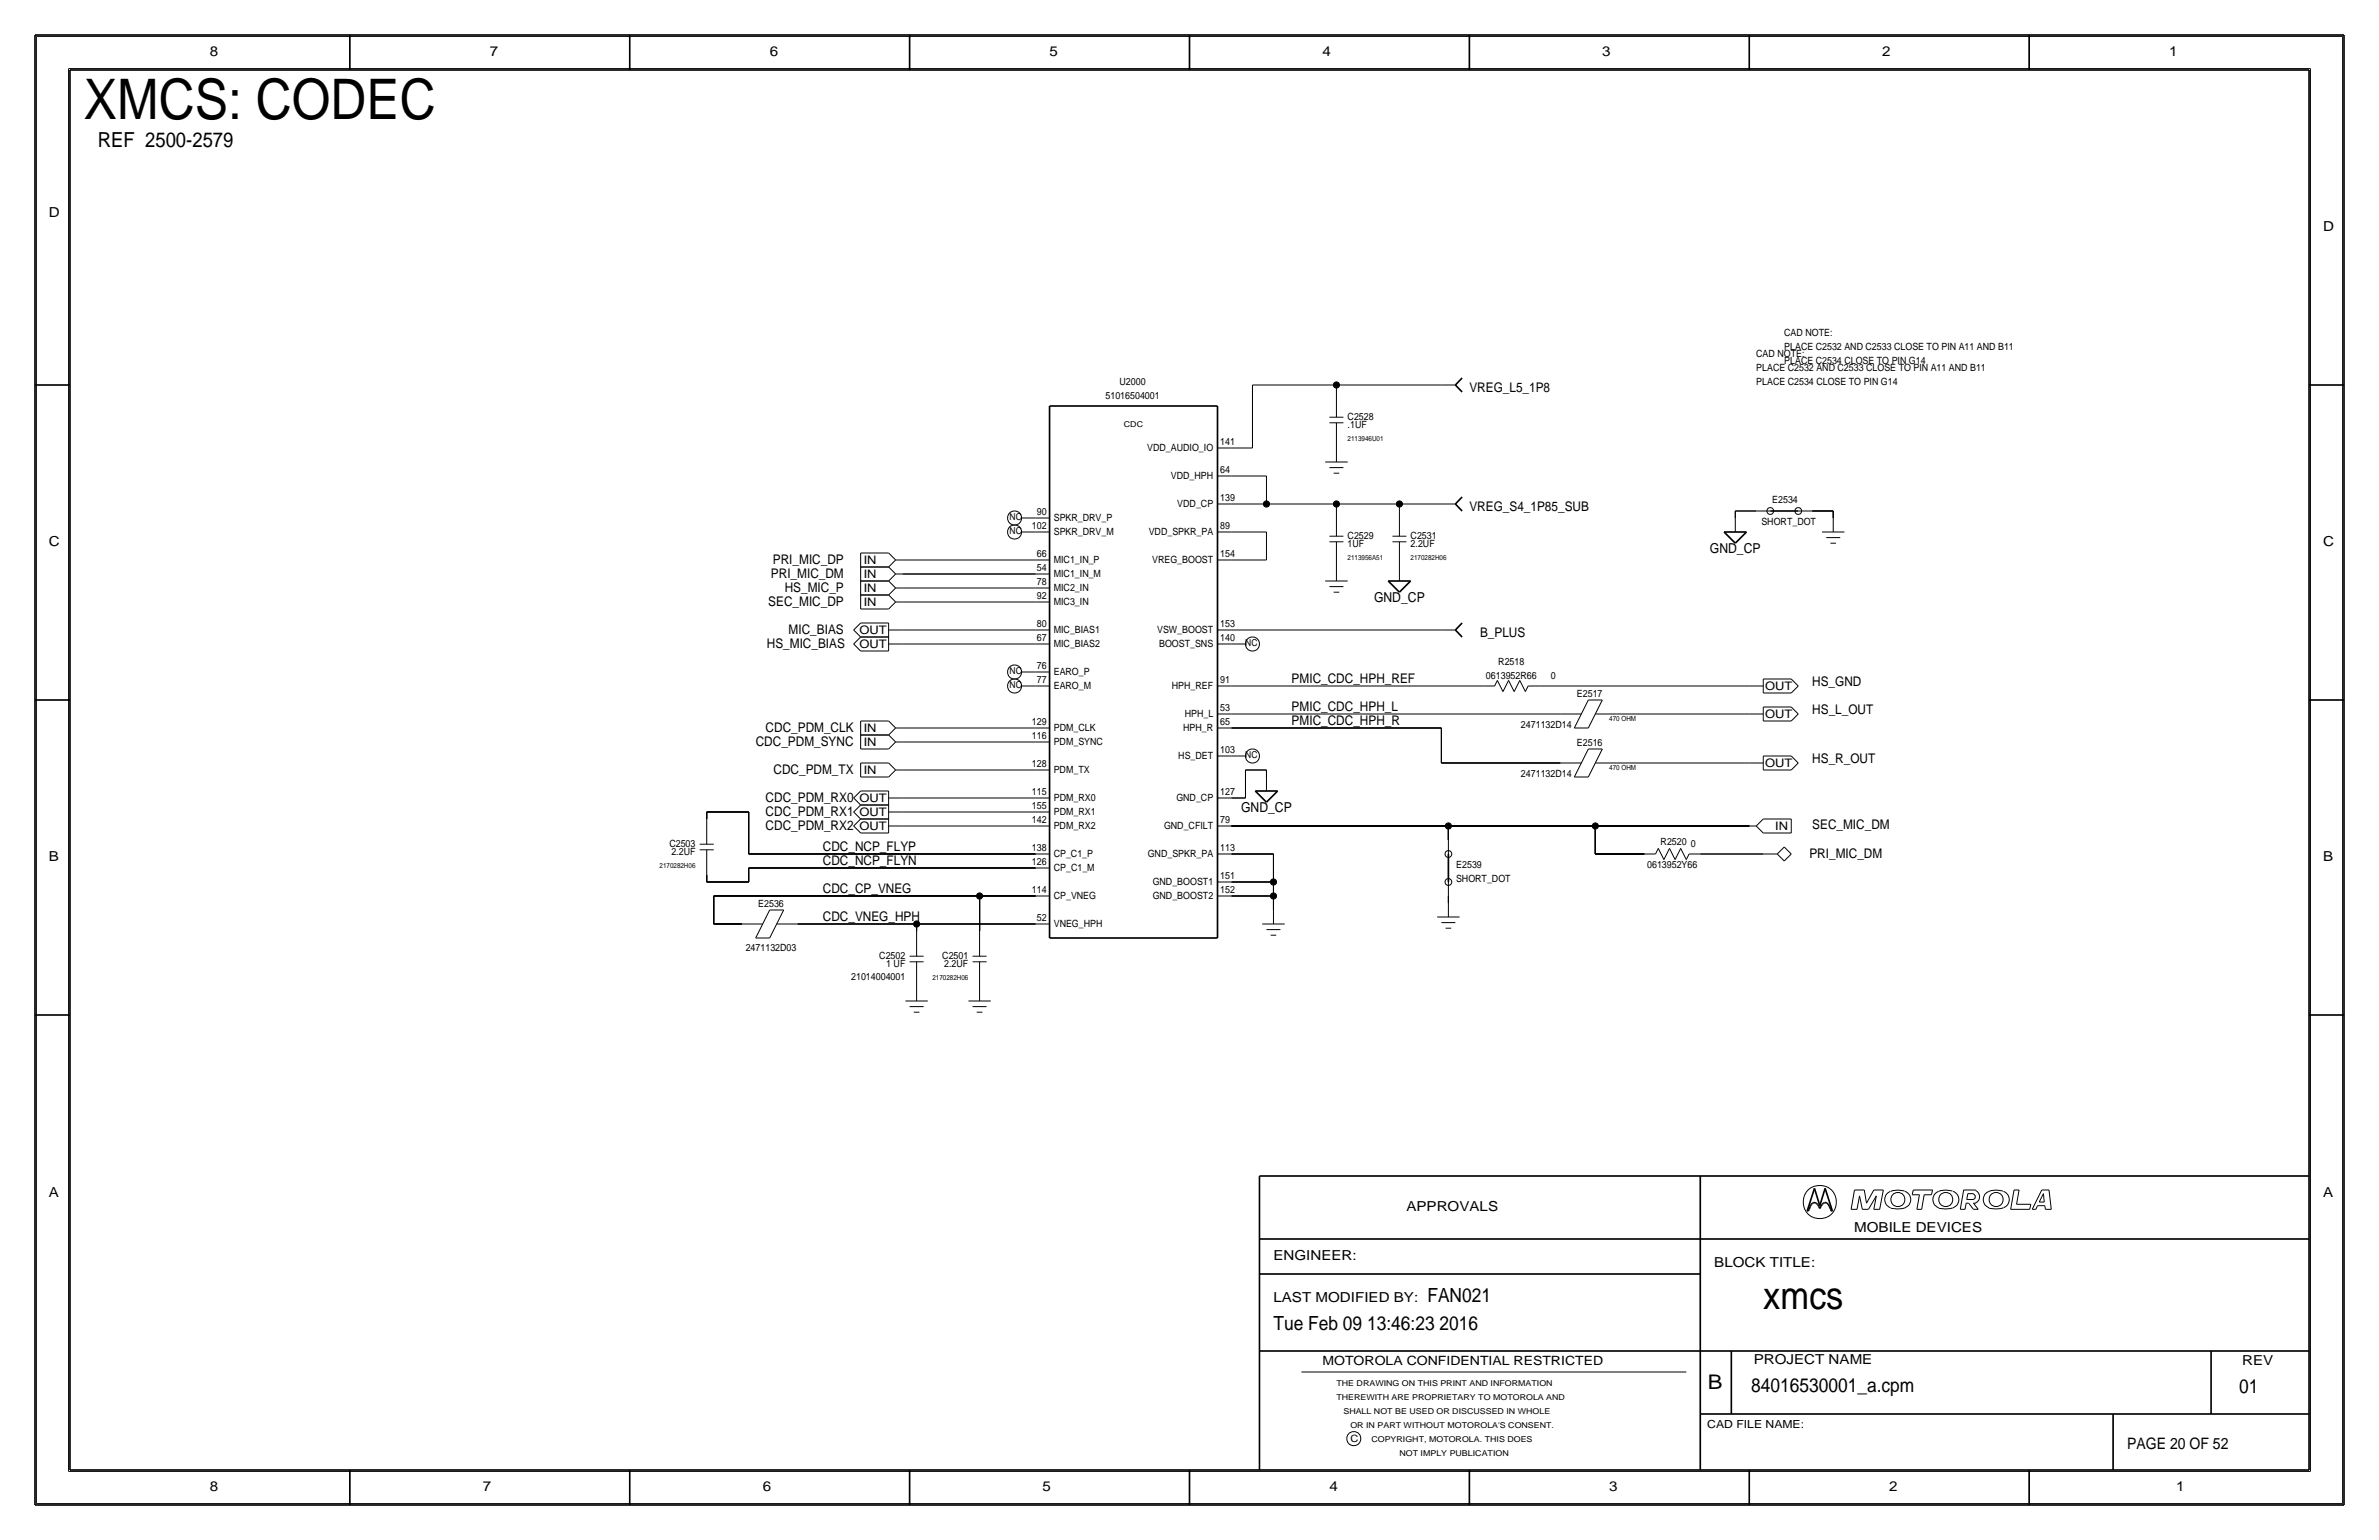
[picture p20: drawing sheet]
<svg xmlns="http://www.w3.org/2000/svg" width="432mm" height="279mm" viewBox="0 0 432 279" stroke-linecap="round" stroke-linejoin="round" font-family="sans-serif">
<defs><g id="words">
<text font-size="10.1" x="15.2" y="21.6">XMCS: CODEC</text>
<text font-size="7" x="320" y="237.5">xmcs</text>
<text font-size="3.8" x="17.8" y="26.7">REF 2500-2579</text>
<text font-size="3.7" x="310" y="252.1">B</text>
<g font-size="3.5">
<text x="259.1" y="236.2">FAN021</text>
<text x="231.1" y="241.3">Tue Feb 09 13:46:23 2016</text>
<text x="317.9" y="252.6">84016530001_a.cpm</text>
<text x="406.4" y="252.7">01</text>
</g>
<text font-size="2.9" x="386.1" y="262.9">PAGE 20 OF 52</text>
<g font-size="2.5">
<text x="38.1" y="10.2">8</text>
<text x="88.9" y="10.2">7</text>
<text x="139.7" y="10.2">6</text>
<text x="190.5" y="10.2">5</text>
<text x="240" y="10.2">4</text>
<text x="290.8" y="10.2">3</text>
<text x="341.6" y="10.2">2</text>
<text x="393.7" y="10.2">1</text>
<text x="8.9" y="39.4">D</text>
<text x="421.6" y="41.9">D</text>
<text x="8.9" y="99.1">C</text>
<text x="310.3" y="100.3">GND_CP</text>
<text x="421.6" y="99.1">C</text>
<text x="249.4" y="109.2">GND_CP</text>
<text x="225.3" y="147.3">GND_CP</text>
<text x="8.9" y="156.2">B</text>
<text x="421.6" y="156.2">B</text>
<text x="8.9" y="217.2">A</text>
<text x="255.3" y="219.7">APPROVALS</text>
<text x="421.6" y="217.2">A</text>
<text x="336.5" y="223.5">MOBILE DEVICES</text>
<text x="231.1" y="228.6">ENGINEER:</text>
<text x="311.1" y="229.9">BLOCK TITLE:</text>
<text x="231.1" y="236.2">LAST MODIFIED BY:</text>
<text x="318.3" y="247.5">PROJECT NAME</text>
<text x="407" y="247.6">REV</text>
<text x="38.1" y="270.5">8</text>
<text x="87.6" y="270.5">7</text>
<text x="138.4" y="270.5">6</text>
<text x="189.2" y="270.5">5</text>
<text x="241.3" y="270.5">4</text>
<text x="292.1" y="270.5">3</text>
<text x="342.9" y="270.5">2</text>
<text x="395" y="270.5">1</text>
</g>
<g font-size="2.4">
<text x="266.7" y="71.1">VREG_L5_1P8</text>
<text x="266.7" y="92.7">VREG_S4_1P85_SUB</text>
<text x="139.9" y="104.9">PRI_MIC_DM</text>
<text x="140.3" y="102.4">PRI_MIC_DP</text>
<text x="142.4" y="107.4">HS_MIC_P</text>
<text x="139.5" y="110">SEC_MIC_DP</text>
<text x="139.2" y="117.6">HS_MIC_BIAS</text>
<text x="143.1" y="115.1">MIC_BIAS</text>
<text x="268.6" y="115.6">B_PLUS</text>
<text x="234.4" y="124">PMIC_CDC_HPH_REF</text>
<text x="328.9" y="124.5">HS_GND</text>
<text x="234.4" y="129">PMIC_CDC_HPH_L</text>
<text x="234.4" y="131.6">PMIC_CDC_HPH_R</text>
<text x="328.9" y="129.5">HS_L_OUT</text>
<text x="137.2" y="135.4">CDC_PDM_SYNC</text>
<text x="139" y="132.8">CDC_PDM_CLK</text>
<text x="140.4" y="140.5">CDC_PDM_TX</text>
<text x="328.9" y="138.4">HS_R_OUT</text>
<text x="139" y="148.1">CDC_PDM_RX1</text>
<text x="139" y="145.5">CDC_PDM_RX0</text>
<text x="139" y="150.6">CDC_PDM_RX2</text>
<text x="149.3" y="154.4">CDC_NCP_FLYP</text>
<text x="328.4" y="155.7">PRI_MIC_DM</text>
<text x="328.9" y="150.4">SEC_MIC_DM</text>
<text x="149.3" y="157">CDC_NCP_FLYN</text>
<text x="149.3" y="167.1">CDC_VNEG_HPH</text>
<text x="149.4" y="162.1">CDC_CP_VNEG</text>
</g>
<text font-size="2.3" x="240" y="247.6">MOTOROLA CONFIDENTIAL RESTRICTED</text>
<g font-size="2.1">
<text x="156.8" y="104.9">IN</text>
<text x="156.8" y="102.3">IN</text>
<text x="156.8" y="107.4">IN</text>
<text x="156.8" y="109.9">IN</text>
<text x="156" y="117.7">OUT</text>
<text x="156" y="115.1">OUT</text>
<text x="320.4" y="125.3">OUT</text>
<text x="320.4" y="130.4">OUT</text>
<text x="156.8" y="132.8">IN</text>
<text x="156.8" y="135.3">IN</text>
<text x="156.8" y="140.4">IN</text>
<text x="320.4" y="139.2">OUT</text>
<text x="156" y="145.6">OUT</text>
<text x="156" y="148.1">OUT</text>
<text x="156" y="150.7">OUT</text>
<text x="322.2" y="150.6">IN</text>
</g>
<text font-size="2" x="309.9" y="259.1">CAD FILE NAME:</text>
<g font-size="1.8">
<text x="318.8" y="64.8">CAD NOTE:</text>
<text x="323.8" y="61">CAD NOTE:</text>
<text x="323.8" y="63.5">PLACE C2532 AND C2533 CLOSE TO PIN A11 AND B11</text>
<text x="203.2" y="69.8">U2000</text>
<text x="318.8" y="67.3">PLACE C2532 AND C2533 CLOSE TO PIN A11 AND B11</text>
<text x="318.8" y="69.8">PLACE C2534 CLOSE TO PIN G14</text>
<text x="323.8" y="66">PLACE C2534 CLOSE TO PIN G14</text>
<text x="200.7" y="72.4">51016504001</text>
<text x="244.6" y="77.7">.1UF</text>
<text x="244.6" y="76.2">C2528</text>
<text x="208.2" y="81.9">VDD_AUDIO_IO</text>
<text x="221.5" y="80.8">141</text>
<text x="212.5" y="87">VDD_HPH</text>
<text x="221.5" y="85.9">64</text>
<text x="188.2" y="93.5">90</text>
<text x="191.3" y="94.6">SPKR_DRV_P</text>
<text x="213.7" y="92">VDD_CP</text>
<text x="221.5" y="90.9">139</text>
<text x="319.7" y="95.2">SHORT_DOT</text>
<text x="321.7" y="91.2">E2534</text>
<text x="187.3" y="96">102</text>
<text x="188.2" y="101.1">66</text>
<text x="191.3" y="97.1">SPKR_DRV_M</text>
<text x="208.5" y="97.1">VDD_SPKR_PA</text>
<text x="221.5" y="101.1">154</text>
<text x="221.5" y="96">89</text>
<text x="244.6" y="99.3">1UF</text>
<text x="244.6" y="97.8">C2529</text>
<text x="256" y="99.3">2.2UF</text>
<text x="256" y="97.8">C2531</text>
<text x="188.2" y="106.2">78</text>
<text x="188.2" y="103.6">54</text>
<text x="191.3" y="102.2">MIC1_IN_P</text>
<text x="191.3" y="104.8">MIC1_IN_M</text>
<text x="191.3" y="107.3">MIC2_IN</text>
<text x="209.1" y="102.2">VREG_BOOST</text>
<text x="188.2" y="113.8">80</text>
<text x="188.2" y="108.7">92</text>
<text x="191.3" y="109.8">MIC3_IN</text>
<text x="221.5" y="113.8">153</text>
<text x="188.2" y="116.3">67</text>
<text x="191.3" y="114.9">MIC_BIAS1</text>
<text x="191.3" y="117.5">MIC_BIAS2</text>
<text x="210" y="114.9">VSW_BOOST</text>
<text x="210.4" y="117.5">BOOST_SNS</text>
<text x="221.5" y="116.3">140</text>
<text x="188.2" y="121.4">76</text>
<text x="188.2" y="123.9">77</text>
<text x="191.3" y="122.5">EARO_P</text>
<text x="191.3" y="125.1">EARO_M</text>
<text x="212.7" y="125.1">HPH_REF</text>
<text x="221.5" y="124">91</text>
<text x="269.7" y="123.2">0613952R66</text>
<text x="272" y="120.6">R2518</text>
<text x="281.5" y="123.2">0</text>
<text x="187.3" y="131.6">129</text>
<text x="215" y="130.1">HPH_L</text>
<text x="221.5" y="131.6">65</text>
<text x="221.5" y="129">53</text>
<text x="286.2" y="126.5">E2517</text>
<text x="187.3" y="134.1">116</text>
<text x="191.3" y="135.2">PDM_SYNC</text>
<text x="191.3" y="132.7">PDM_CLK</text>
<text x="213.9" y="137.8">HS_DET</text>
<text x="214.8" y="132.7">HPH_R</text>
<text x="221.5" y="136.7">103</text>
<text x="276.1" y="132.1">2471132D14</text>
<text x="286.2" y="135.4">E2516</text>
<text x="187.3" y="139.2">128</text>
<text x="191.3" y="140.3">PDM_TX</text>
<text x="276.1" y="141">2471132D14</text>
<text x="187.3" y="149.3">142</text>
<text x="187.3" y="146.8">155</text>
<text x="187.3" y="144.3">115</text>
<text x="191.3" y="145.4">PDM_RX0</text>
<text x="191.3" y="147.9">PDM_RX1</text>
<text x="213.5" y="145.4">GND_CP</text>
<text x="221.5" y="144.3">127</text>
<text x="221.5" y="149.3">79</text>
<text x="121.5" y="153.7">C2503</text>
<text x="121.9" y="155.2">2.2UF</text>
<text x="187.3" y="154.4">138</text>
<text x="191.3" y="150.5">PDM_RX2</text>
<text x="191.3" y="155.6">CP_C1_P</text>
<text x="208.3" y="155.6">GND_SPKR_PA</text>
<text x="211.3" y="150.5">GND_CFILT</text>
<text x="221.5" y="154.4">113</text>
<text x="301.4" y="153.3">R2520</text>
<text x="306.9" y="153.7">0</text>
<text x="187.3" y="157">126</text>
<text x="191.3" y="158.1">CP_C1_M</text>
<text x="209.2" y="160.6">GND_BOOST1</text>
<text x="221.5" y="159.5">151</text>
<text x="264.3" y="160">SHORT_DOT</text>
<text x="264.3" y="157.5">E2539</text>
<text x="299" y="157.5">0613952Y66</text>
<text x="137.6" y="164.6">E2536</text>
<text x="187.3" y="162">114</text>
<text x="188.2" y="167.1">52</text>
<text x="191.3" y="163.2">CP_VNEG</text>
<text x="209.2" y="163.2">GND_BOOST2</text>
<text x="221.5" y="162">152</text>
<text x="135.3" y="172.5">2471132D03</text>
<text x="159.6" y="174">C2502</text>
<text x="171" y="174">C2501</text>
<text x="191.3" y="168.2">VNEG_HPH</text>
<text x="154.5" y="177.8">21014004001</text>
<text x="160.9" y="175.5">1 UF</text>
<text x="171.4" y="175.5">2.2UF</text>
<text x="245.1" y="261.6">C</text>
</g>
<g font-size="1.7">
<text x="183.2" y="94.4">NC</text>
<text x="183.2" y="96.9">NC</text>
<text x="226" y="117.2">NC</text>
<text x="183.2" y="124.9">NC</text>
<text x="183.2" y="122.3">NC</text>
<text x="226" y="137.6">NC</text>
</g>
<g font-size="1.5">
<text x="204" y="77.5">CDC</text>
<text x="242.6" y="251.5">THE DRAWING ON THIS PRINT AND INFORMATION</text>
<text x="242.6" y="254">THEREWITH ARE PROPRIETARY TO MOTOROLA AND</text>
<text x="243.8" y="256.5">SHALL NOT BE USED OR DISCUSSED IN WHOLE</text>
<text x="245.1" y="259.1">OR IN PART WITHOUT MOTOROLA'S CONSENT.</text>
<text x="248.9" y="261.6">COPYRIGHT, MOTOROLA. THIS DOES</text>
<text x="254" y="264.2">NOT IMPLY PUBLICATION</text>
</g>
<g font-size="1.3">
<text x="244.6" y="80">2113946U01</text>
<text x="244.6" y="101.6">2113956A51</text>
<text x="256" y="101.6">2170282H06</text>
<text x="292.1" y="130.8">470 OHM</text>
<text x="292.1" y="139.7">470 OHM</text>
<text x="119.7" y="157.5">2170282H06</text>
<text x="169.2" y="177.8">2170282H06</text>
</g>
</g></defs>
<!-- layer: Nets -->
<g fill="none" stroke="#000" stroke-width=".18">
<path d="M227.3 69.8h15.3zM227.3 69.8v11.5zM242.6 69.8v1.3zM242.6 69.8h19zM223.5 96.5h6.4zM223.5 86.4h6.4zM223.5 91.4h6.4zM223.5 81.3h3.8zM229.9 96.5v5.1zM229.9 91.4h12.7zM229.9 86.4v5zM242.6 91.4v1.3z"/>
<path d="M242.6 91.4h11.4zM254 91.4h7.6zM254 91.4v1.3zM315 92.7h3.8zM315 92.7v1.3zM328.9 92.7h3.8zM332.7 92.7v1.3zM163.8 116.8h24.2zM163.8 114.3h24.2zM163.8 104.1h24.2zM163.8 101.6h24.2zM163.8 106.7h24.2z"/>
<path d="M163.8 109.2h24.2zM223.5 114.3h38.1zM223.5 101.6h6.4zM163.8 132.1h24.2zM163.8 134.6h24.2zM163.8 139.7h24.2zM223.5 124.5h45.7zM223.5 129.5h59.7zM223.5 132.1h38.1zM226.1 139.7h3.8zM226.1 139.7v5.1zM229.9 139.7v1.3z"/>
<path d="M261.6 138.4h21.6zM261.6 132.1v6.3zM279.4 124.5h38.1zM293.4 138.4h24.1zM293.4 129.5h24.1zM128.3 147.3h7.6zM128.3 147.3v1.3zM128.3 158.8v1.2zM135.9 147.3v7.6zM135.9 154.9h52.1zM135.9 157.5h52.1zM135.9 157.5v2.5z"/>
<path d="M163.8 147.3h24.2zM163.8 144.8h24.2zM163.8 149.9h24.2zM223.5 154.9h7.6zM223.5 149.9h39.4zM223.5 144.8h2.6zM231.1 154.9v5.1zM262.9 149.9v2.5zM262.9 149.9h26.7zM289.6 149.9v5zM289.6 154.9h8.8zM289.6 149.9h27.9z"/>
<path d="M308.6 154.9h11.4zM128.3 160h7.6zM129.5 162.6h48.3zM129.5 162.6v5zM129.5 167.6h5.1zM144.8 167.6h21.6zM166.4 167.6h21.6zM166.4 167.6v1.3zM177.8 162.6h10.2zM177.8 162.6v6.3zM223.5 162.6h7.6zM223.5 160h7.6z"/>
<path d="M231.1 162.6v2.5zM231.1 160v2.6zM262.9 162.6v1.2z"/>
</g>
<g fill="#000" stroke="#000" stroke-width=".18">
<circle cx="242.6" cy="69.8" r=".56"/>
<circle cx="229.9" cy="91.4" r=".56"/>
<circle cx="242.6" cy="91.4" r=".56"/>
<circle cx="254" cy="91.4" r=".56"/>
<circle cx="262.9" cy="149.9" r=".56"/>
<circle cx="289.6" cy="149.9" r=".56"/>
<circle cx="166.4" cy="167.6" r=".56"/>
<circle cx="177.8" cy="162.6" r=".56"/>
<circle cx="231.1" cy="160" r=".56"/>
<circle cx="231.1" cy="162.6" r=".56"/>
</g>
<!-- layer: Components -->
<g fill="none" stroke="#000" stroke-width=".18">
<path d="M241.3 76.7h2.5zM241.3 75.7h2.5zM242.6 76.7v4.6zM242.6 71.1v4.6zM261.6 69.8h2.6zM185.4 96.5h2.6zM185.4 94h2.6zM188 94h2.5zM188 96.5h2.5zM221 91.4h2.5zM221 86.4h2.5zM221 81.3h2.5z"/>
<path d="M221 96.5h2.5zM240.5 83.8h4.1zM241.3 98.3h2.5zM241.3 84.8h2.5zM241.3 97.3h2.5zM242.1 85.9h1zM242.6 81.3v2.5zM242.6 98.3v4.6zM242.6 92.7v4.6zM252.7 97.3h2.6zM252.7 98.3h2.6zM254 98.3v4.6z"/>
<path d="M254 92.7v4.6zM261.6 91.4h2.6zM315 94v2.5zM318.8 92.7h2.5zM326.4 92.7h2.5zM330.7 96.5h4.1zM331.5 97.5h2.5zM332.2 98.6h1zM332.7 94v2.5zM154.9 116.8l1.3 1.3zM154.9 114.3l1.3 1.3zM156.2 115.6h5.1z"/>
<path d="M156.2 118.1h5.1zM156.2 113h5.1zM156.2 115.6l-1.3 1.2zM156.2 102.9h5.1zM156.2 102.9v2.5zM156.2 105.4h5.1zM156.2 100.3h5.1zM156.2 100.3v2.6zM156.2 105.4v2.5zM156.2 107.9h5.1zM156.2 107.9v2.6zM156.2 110.5h5.1z"/>
<path d="M156.2 113l-1.3 1.3zM161.3 116.8h2.5zM161.3 115.6v2.5zM161.3 102.9l1.3 1.2zM161.3 100.3l1.3 1.3zM161.3 105.4l1.3 1.3zM161.3 107.9l1.3 1.3zM161.3 114.3h2.5zM161.3 113v2.6zM162.6 104.1h1.2zM162.6 101.6h1.2zM162.6 106.7h1.2z"/>
<path d="M162.6 109.2h1.2zM162.6 104.1l-1.3 1.3zM162.6 101.6l-1.3 1.3zM162.6 106.7l-1.3 1.2zM162.6 109.2l-1.3 1.3zM188 116.8h2.5zM188 114.3h2.5zM188 109.2h2.5zM188 106.7h2.5zM188 104.1h2.5zM188 101.6h2.5zM221 114.3h2.5z"/>
<path d="M221 116.8h2.5zM221 101.6h2.5zM223.5 116.8h2.6zM240.5 105.4h4.1zM241.3 106.4h2.5zM242.1 107.4h1zM242.6 102.9v2.5zM254 102.9v2.5zM261.6 114.3h2.6zM156.2 130.8h5.1zM156.2 130.8v2.5zM156.2 133.3h5.1z"/>
<path d="M156.2 133.3v2.6zM156.2 135.9h5.1zM156.2 138.4h5.1zM156.2 138.4v2.6zM161.3 130.8l1.3 1.3zM161.3 133.3l1.3 1.3zM161.3 138.4l1.3 1.3zM162.6 132.1h1.2zM162.6 134.6h1.2zM162.6 139.7h1.2zM162.6 132.1l-1.3 1.2zM162.6 134.6l-1.3 1.3z"/>
<path d="M162.6 139.7l-1.3 1.3zM185.4 124.5h2.6zM185.4 121.9h2.6zM188 139.7h2.5zM188 134.6h2.5zM188 132.1h2.5zM188 124.5h2.5zM188 121.9h2.5zM221 137.2h2.5zM221 132.1h2.5zM221 129.5h2.5zM221 124.5h2.5z"/>
<path d="M223.5 137.2h2.6zM269.2 124.5h2.1zM271.8 123.4l-.5 1.1zM271.8 123.4l1 2.1zM273.8 123.4l-1 2.1zM273.8 123.4l1 2.1zM275.8 123.4l-1 2.1zM275.8 123.4l1.1 2.1zM277.4 124.5l-.5 1zM277.4 124.5h2zM283.2 138.4h3.8zM283.2 129.5h3.8z"/>
<path d="M285.8 132.1h2.5zM288.3 135.9l-2.5 5.1zM288.3 127l-2.5 5.1zM288.3 135.9h2.5zM288.3 127h2.5zM289.6 138.4h3.8zM289.6 129.5h3.8zM290.8 135.9l-2.5 5.1zM290.8 127l-2.5 5.1zM317.5 124.5h2.5zM317.5 129.5h2.5zM317.5 138.4h2.5z"/>
<path d="M320 123.2h5.1zM320 125.7h5.1zM320 123.2v2.5zM320 128.3h5.1zM320 130.8h5.1zM320 128.3v2.5zM320 137.2h5.1zM320 139.7h5.1zM320 137.2v2.5zM325.1 123.2l1.3 1.3zM325.1 128.3l1.3 1.2zM325.1 137.2l1.3 1.2z"/>
<path d="M326.4 124.5l-1.3 1.2zM326.4 129.5l-1.3 1.3zM326.4 138.4l-1.3 1.3zM127 154.2h2.5zM127 153.2h2.5zM128.3 154.2v4.6zM128.3 148.6v4.6zM154.9 144.8l1.3 1.2zM154.9 147.3l1.3 1.3zM154.9 149.9l1.3 1.2zM156.2 143.5h5.1zM156.2 146h5.1z"/>
<path d="M156.2 148.6h5.1zM156.2 151.1h5.1zM156.2 143.5l-1.3 1.3zM156.2 141h5.1zM156.2 146l-1.3 1.3zM156.2 148.6l-1.3 1.3zM161.3 144.8h2.5zM161.3 143.5v2.5zM161.3 147.3h2.5zM161.3 146v2.6zM161.3 149.9h2.5zM161.3 148.6v2.5z"/>
<path d="M188 157.5h2.5zM188 154.9h2.5zM188 149.9h2.5zM188 147.3h2.5zM188 144.8h2.5zM221 154.9h2.5zM221 149.9h2.5zM221 144.8h2.5zM229.9 141v2.5zM262.9 152.4v2.5zM285.8 141h2.5zM298.5 154.9h2z"/>
<path d="M301 153.9l-.5 1zM301 153.9l1 2.1zM303 153.9l-1 2.1zM303 153.9l1 2.1zM305.1 153.9l-1.1 2.1zM305.1 153.9l1 2.1zM306.6 154.9l-.5 1.1zM306.6 154.9h2zM317.5 149.9h1.3zM318.8 149.9l1.2 1.2zM320 148.6h5.1zM320 151.1h5.1z"/>
<path d="M320 154.9h2.6zM320 148.6l-1.2 1.3zM322.6 154.9l1.3 1.3zM323.8 153.7l1.3 1.2zM323.9 153.7l-1.3 1.2zM325.1 154.9l-1.3 1.3zM325.1 148.6v2.5zM134.6 167.6h3.8zM137.2 170.2h2.5zM139.7 165.1h2.5zM139.7 165.1l-2.5 5.1zM141 167.6h3.8z"/>
<path d="M142.2 165.1l-2.5 5.1zM165.1 174.5h2.5zM165.1 173.5h2.5zM166.4 179.1v2.5zM166.4 174.5v4.6zM166.4 168.9v4.6zM176.5 173.5h2.6zM176.5 174.5h2.6zM177.8 174.5v4.6zM177.8 168.9v4.6zM177.8 179.1v2.5zM188 167.6h2.5z"/>
<path d="M188 162.6h2.5zM221 162.6h2.5zM221 160h2.5zM229.1 167.6h4.1zM229.9 168.7h2.5zM230.6 169.7h1zM231.1 165.1v2.5zM260.9 166.4h4zM261.6 167.4h2.6zM262.4 168.4h1zM262.9 160v2.6zM262.9 163.8v2.6z"/>
<path d="M164.3 181.6h4.1zM165.1 182.6h2.5zM165.9 183.6h1zM175.8 181.6h4zM176.5 182.6h2.6zM177.3 183.6h1z"/>
<circle cx="184.1" cy="96.5" r="1.28"/>
<circle cx="184.1" cy="94" r="1.28"/>
<circle cx="321.3" cy="92.7" r=".61"/>
<circle cx="326.4" cy="92.7" r=".61"/>
<circle cx="227.3" cy="116.9" r="1.28"/>
<circle cx="184.1" cy="124.5" r="1.28"/>
<circle cx="184.1" cy="121.9" r="1.28"/>
<circle cx="227.3" cy="137.2" r="1.28"/>
<circle cx="262.9" cy="154.9" r=".61"/>
<circle cx="262.9" cy="160" r=".61"/>
</g>
<g fill="none" stroke="#000" stroke-width=".3">
<path d="M190.5 73.7h30.5zM190.5 73.7v96.5zM221 73.7v96.5zM264.2 69.8l1.2 1.3zM265.4 68.6l-1.2 1.3zM264.2 91.4l1.2 1.3zM265.4 90.2l-1.2 1.2zM312.9 96.5h4.1zM312.9 96.5l2.1 2.1zM315 98.6l2-2.1zM321.3 92.7h5.1zM252 105.4h4z"/>
<path d="M252 105.4l2 2zM254 107.4l2-2zM264.2 114.3l1.2 1.3zM265.4 113l-1.2 1.3zM227.8 143.5h4.1zM227.8 143.5l2.1 2zM229.9 145.5l2-2zM262.9 154.9v5.1zM190.5 170.2h30.5z"/>
</g>
<!-- layer: Page Border and Title Block -->
<g fill="none" stroke="#000" stroke-width=".3">
<path d="M6.3 6.4v266.7zM6.4 6.4h419zM12.7 12.7h406.4zM12.7 12.7v254zM63.5 6.4v6.3zM114.3 6.4v6.3zM165.1 6.4v6.3zM215.9 6.3v6.4zM266.7 6.4v6.3zM317.5 6.4v6.3zM368.3 6.4v6.3zM419.1 12.7v254z"/>
<path d="M425.4 6.4v266.7zM6.3 69.8h6.4zM419.1 69.8h6.3zM6.3 127h6.4zM419.1 127h6.3zM6.3 184.1h6.4zM419.1 184.1h6.3zM228.6 213.4v53.3zM228.6 213.4h190.5zM308.6 213.4v53.3zM328 219.7h.2zM328.4 219.4l-.2 .3z"/>
<path d="M328.6 218.8l-.2 .6zM328.8 218.5l-.2 .3zM329 218.3l.2-.1zM329 218.3l-.2 .2zM329.2 218.2h.2zM329.3 215.6l-1.3 4.1zM329.3 215.6l1 3.1zM329.4 218.2l.2 .1zM329.6 218.3l.3 .2zM329.9 218.5l.2 .3zM330.1 218.8l.2 .5zM330.5 218.8l-.2 .5z"/>
<path d="M330.8 218.5l-.3 .3zM331 218.3l-.2 .2zM331 218.3l.2-.1zM331.2 218.2h.2zM331.3 215.6l1.3 4.1zM331.3 215.6l-1 3.1zM331.4 218.2l.2 .1zM331.6 218.3l.2 .2zM331.8 218.5l.2 .3zM332 218.8l.3 .6zM332.3 219.4l.1 .3zM332.4 219.7h.2z"/>
<path d="M228.6 231.1h80zM228.6 224.8h190.5zM228.6 245.1h190.5zM308.6 256.5h110.5zM314.2 245.1v11.4zM383.5 256.5v10.2zM401.3 245.1v11.4zM6.4 273h419zM12.7 266.7h406.4zM63.5 266.7v6.4zM114.3 266.7v6.4zM165.1 266.7v6.4z"/>
<path d="M215.9 266.7v6.3zM266.7 266.7v6.4zM317.5 266.7v6.4zM368.3 266.7v6.4z"/>
</g>
<g fill="none" stroke="#000" stroke-width=".18">
<path d="M6.6 6.6h418.6zM6.6 6.6v266.2zM12.4 12.4v254.6zM12.4 12.4h407zM419.4 12.4v254.6zM425.2 6.6v266.2zM336 219.4h1.1zM336.6 215.9h1.8zM336.6 215.9l-.6 3.5zM337.5 217l-.4 2.4zM337.5 217l.5 2.4zM338 219.4h1.1z"/>
<path d="M338.4 215.9l.4 2.4zM340.1 219.4h1.1zM340.1 215.9h1.7zM340.1 215.9l-1.3 2.4zM340.6 217l-1.5 2.4zM340.6 217l-.5 2.4zM341.8 215.9l-.6 3.5zM343.1 216.2a1.6 1.6 0 0 0-1 1.5 1.6 1.6 0 0 0 1.1 1.5M345.7 216.1h-.2a4 4 0 0 0-2.3 .1M345.7 216.2a1.59 1.59 0 0 1 1.1 1.5 1.59 1.59 0 0 1-1.1 1.5 5.1 5.1 0 0 1-2.5 0M347.1 216.8h1.3zM347.3 215.9l-.2 .9z"/>
<path d="M347.3 215.9h3.5zM347.9 219.4h.9zM348.4 216.8l-.5 2.6zM349.2 216.8l-.4 2.6zM349.2 216.8h1.4zM350.8 215.9l-.2 .9zM354.4 216.1a3.1 3.1 0 0 0-3.3 .7 1.62 1.62 0 0 0 .8 2.4M354.4 219.2a5.1 5.1 0 0 1-2.5 0M354.5 216.2a1.59 1.59 0 0 1 1 1.5 1.59 1.59 0 0 1-1 1.5M355.8 219.4h.9zM356.4 215.9l-.6 3.5zM356.4 215.9h2.2z"/>
<path d="M356.9 218.3l-.2 1.1zM356.9 218.3h.4zM357 217.6h1.2zM357.2 216.6l-.2 1zM357.2 216.6h1zM357.3 218.3l.9 1.1zM358.1 216.7a.5 .5 0 0 1 .4 .4 .5 .5 0 0 1-.4 .5M358.2 219.4h.9zM358.2 218.3l.9 1.1zM358.2 218.3h.4zM358.5 216a1.24 1.24 0 0 1 .8 1.1 1.24 1.24 0 0 1-.8 1.2M363.5 216.1a3.1 3.1 0 0 0-3.3 .7 1.62 1.62 0 0 0 .8 2.4"/>
<path d="M363.6 219.2a5.1 5.1 0 0 1-2.6 0M363.6 216.2a1.59 1.59 0 0 1 1.1 1.5 1.59 1.59 0 0 1-1.1 1.5M364.9 219.4h3.5zM365.6 215.9l-.7 3.5zM365.6 215.9h.9zM366 218.5h2.6zM366.5 215.9l-.5 2.6zM368.6 218.5l-.2 .9zM368.9 219.4h.6zM369.8 218.7h1.3zM369.8 218.7l-.3 .7zM370.1 218.1h.9z"/>
<path d="M370.6 215.9l-1.7 3.5zM370.6 215.9h1.3zM370.9 216.6l-.8 1.5zM370.9 216.6l.1 1.5zM371.1 218.7l.1 .7zM371.2 219.4h1.1zM371.9 215.9l.4 3.5zM236.2 248.9h69.9zM6.6 272.8h418.6zM12.4 267h407z"/>
<circle cx="330.3" cy="218.1" r="3"/>
<circle cx="344.5" cy="217.6" r="1.28"/>
<circle cx="353.2" cy="217.6" r="1.28"/>
<circle cx="362.3" cy="217.6" r="1.28"/>
<circle cx="245.7" cy="261" r="1.28"/>
</g>
<use href="#words"/>
</svg>
